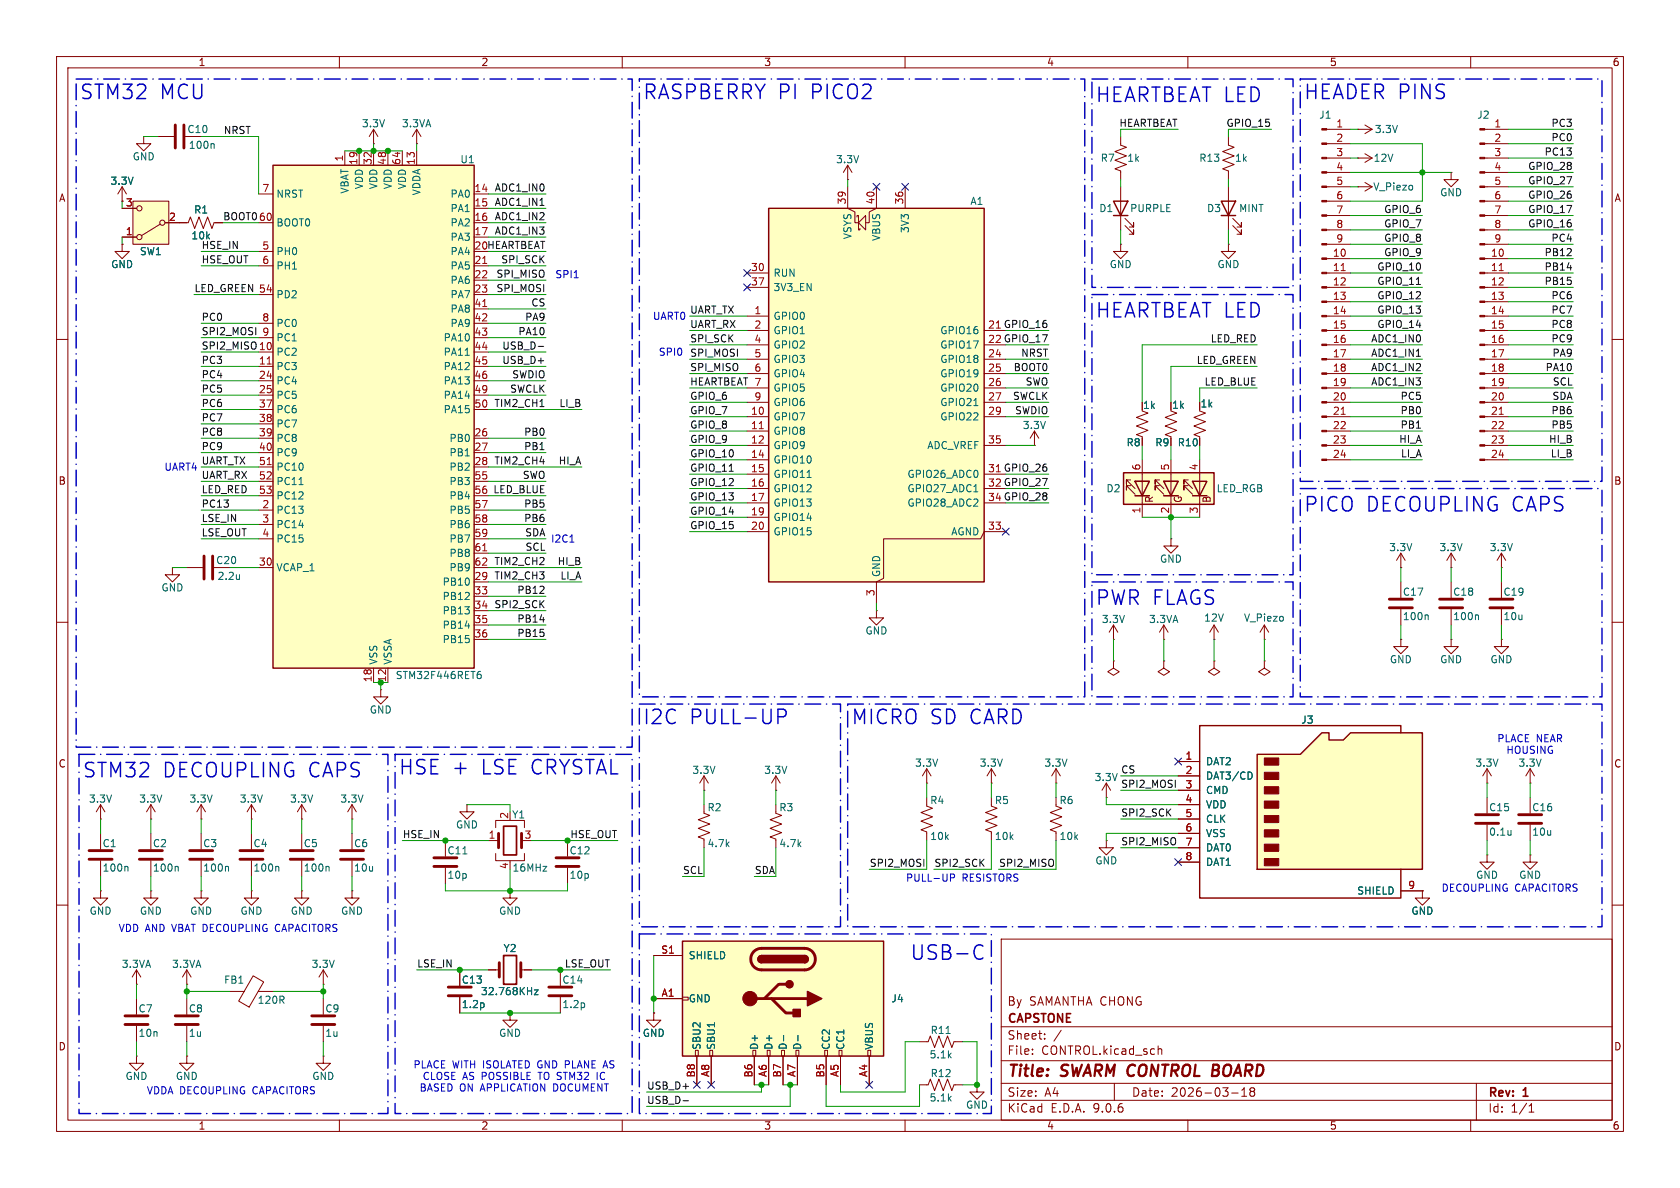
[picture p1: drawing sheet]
<svg xmlns="http://www.w3.org/2000/svg" width="297mm" height="210mm" viewBox="0 0 297 210" stroke-linecap="round" stroke-linejoin="round" font-family="sans-serif">
<defs><g id="words">
<g font-size="3.5" fill="#0000c2">
<text x="14" y="17.9">STM32</text>
<text x="28.3" y="17.9">MCU</text>
<text x="113.5" y="17.9">RASPBERRY PI</text>
<text x="143.4" y="17.9">PICO2</text>
<text x="230.4" y="17.9">HEADER PINS</text>
<text x="193.5" y="18.4">HEARTBEAT LED</text>
<text x="193.5" y="56.5">HEARTBEAT LED</text>
<text x="230.4" y="90.8">PICO</text>
<text x="241.5" y="90.8">DECOUPLING CAPS</text>
<text x="193.5" y="107.3">PWR FLAGS</text>
<text x="113.5" y="128.4">I2C</text>
<text x="121.9" y="128.4">PULL-UP</text>
<text x="150.4" y="128.4">MICRO SD CARD</text>
<text x="14.5" y="137.8">STM32</text>
<text x="28.8" y="137.8">DECOUPLING CAPS</text>
<text x="70.4" y="137.3">HSE +</text>
<text x="85.3" y="137.3">LSE CRYSTAL</text>
<text x="160.8" y="170.1">USB-C</text>
</g>
<g font-size="2.8" fill="#840000">
<text x="178" y="190.9">Title:</text>
<text x="187.7" y="190.9">SWARM CONTROL</text>
<text x="215.9" y="190.9">BOARD</text>
</g>
<g font-size="2.1" fill="#840000">
<text x="178" y="178">By</text>
<text x="181.9" y="178">SAMANTHA CHONG</text>
<text x="178" y="184">Sheet:</text>
<text x="178" y="181.2">CAPSTONE</text>
<text x="178" y="186.7">File:</text>
<text x="184.1" y="186.7">CONTROL.kicad_sch</text>
<text x="178" y="196.9">KiCad</text>
<text x="178" y="194.1">Size:</text>
<text x="184.7" y="194.1">A4</text>
<text x="185.7" y="196.9">E.D.A.</text>
<text x="193.3" y="196.9">9.0.6</text>
<text x="200" y="194.1">Date:</text>
<text x="207" y="194.1">2026-03-18</text>
<text x="263" y="194.3">Rev:</text>
<text x="263" y="196.9">Id:</text>
<text x="267.1" y="196.9">1/1</text>
<text x="269.4" y="194.3">1</text>
</g>
<g font-size="1.8" fill="#840000">
<text x="35" y="11.9">1</text>
<text x="85" y="11.9">2</text>
<text x="135" y="11.9">3</text>
<text x="185" y="11.9">4</text>
<text x="235" y="11.9">5</text>
<text x="285" y="11.9">6</text>
<text x="10.3" y="35.9">A</text>
<text x="285.3" y="35.9">A</text>
<text x="202" y="72.5">1k</text>
<text x="207.1" y="72.5">1k</text>
<text x="212.1" y="72.2">1k</text>
<text x="10.3" y="85.9">B</text>
<text x="204.1" y="89" transform="rotate(-90 204.1 89)">R</text>
<text x="209.1" y="89" transform="rotate(-90 209.1 89)">G</text>
<text x="214.2" y="89" transform="rotate(-90 214.2 89)">B</text>
<text x="285.3" y="85.9">B</text>
<text x="10.3" y="135.9">C</text>
<text x="285.3" y="135.9">C</text>
<text x="10.3" y="185.9">D</text>
<text x="285.3" y="185.9">D</text>
<text x="35" y="199.9">1</text>
<text x="85" y="199.9">2</text>
<text x="135" y="199.9">3</text>
<text x="185" y="199.9">4</text>
<text x="235" y="199.9">5</text>
<text x="285" y="199.9">6</text>
</g>
<g font-size="1.8" fill="#006464">
<text x="33" y="23.7">C10</text>
<text x="63.9" y="22.7">3.3V</text>
<text x="71" y="22.7">3.3VA</text>
<text x="233.1" y="21.2">J1</text>
<text x="243" y="23.7">3.3V</text>
<text x="261.1" y="21.2">J2</text>
<text x="23.4" y="28.5">GND</text>
<text x="33.3" y="26.5">100n</text>
<text x="81.3" y="29.1">U1</text>
<text x="147.7" y="29.1">3.3V</text>
<text x="194.5" y="28.8">R7</text>
<text x="199.2" y="28.8">1k</text>
<text x="211.9" y="28.8">R13</text>
<text x="218.2" y="28.8">1k</text>
<text x="242.7" y="28.8">12V</text>
<text x="19.4" y="32.9">3.3V</text>
<text x="48.8" y="35.2">NRST</text>
<text x="61.8" y="34.3" transform="rotate(-90 61.8 34.3)">VBAT</text>
<text x="64.4" y="33.5" transform="rotate(-90 64.4 33.5)">VDD</text>
<text x="66.9" y="33.5" transform="rotate(-90 66.9 33.5)">VDD</text>
<text x="69.4" y="33.5" transform="rotate(-90 69.4 33.5)">VDD</text>
<text x="72" y="33.5" transform="rotate(-90 72 33.5)">VDD</text>
<text x="74.5" y="34.6" transform="rotate(-90 74.5 34.6)">VDDA</text>
<text x="79.5" y="35.2">PA0</text>
<text x="242.7" y="33.9">V_Piezo</text>
<text x="254.5" y="34.9">GND</text>
<text x="34.2" y="37.9">R1</text>
<text x="48.8" y="40.2">BOOT0</text>
<text x="79.5" y="37.7">PA1</text>
<text x="79.5" y="40.2">PA2</text>
<text x="160.9" y="41.3" transform="rotate(-90 160.9 41.3)">3V3</text>
<text x="171.5" y="36.4">A1</text>
<text x="194.2" y="37.7">D1</text>
<text x="199.7" y="37.7">PURPLE</text>
<text x="213.3" y="37.7">D3</text>
<text x="219" y="37.7">MINT</text>
<text x="19.6" y="47.6">GND</text>
<text x="24.6" y="45.3">SW1</text>
<text x="33.7" y="42.5">10k</text>
<text x="48.8" y="45.3">PH0</text>
<text x="48.8" y="47.9">PH1</text>
<text x="79.5" y="42.8">PA3</text>
<text x="79.5" y="45.3">PA4</text>
<text x="79.5" y="47.9">PA5</text>
<text x="150.7" y="42.4" transform="rotate(-90 150.7 42.4)">VSYS</text>
<text x="155.8" y="42.7" transform="rotate(-90 155.8 42.7)">VBUS</text>
<text x="196.1" y="47.6">GND</text>
<text x="215.1" y="47.6">GND</text>
<text x="48.8" y="52.9">PD2</text>
<text x="79.5" y="50.4">PA6</text>
<text x="79.5" y="52.9">PA7</text>
<text x="136.7" y="49.1">RUN</text>
<text x="136.7" y="51.7">3V3_EN</text>
<text x="48.8" y="58">PC0</text>
<text x="79.5" y="55.5">PA8</text>
<text x="79.5" y="58">PA9</text>
<text x="136.7" y="56.7">GPIO0</text>
<text x="136.7" y="59.3">GPIO1</text>
<text x="166.1" y="59.3">GPIO16</text>
<text x="48.8" y="60.6">PC1</text>
<text x="48.8" y="63.1">PC2</text>
<text x="48.8" y="65.6">PC3</text>
<text x="78.3" y="60.6">PA10</text>
<text x="78.3" y="63.1">PA11</text>
<text x="78.3" y="65.6">PA12</text>
<text x="136.7" y="61.8">GPIO2</text>
<text x="136.7" y="64.4">GPIO3</text>
<text x="166.1" y="61.8">GPIO17</text>
<text x="166.1" y="64.4">GPIO18</text>
<text x="48.8" y="68.2">PC4</text>
<text x="48.8" y="70.7">PC5</text>
<text x="78.3" y="68.2">PA13</text>
<text x="78.3" y="70.7">PA14</text>
<text x="136.7" y="66.9">GPIO4</text>
<text x="136.7" y="69.4">GPIO5</text>
<text x="136.7" y="72">GPIO6</text>
<text x="166.1" y="66.9">GPIO19</text>
<text x="166.1" y="69.4">GPIO20</text>
<text x="166.1" y="72">GPIO21</text>
<text x="48.8" y="73.3">PC6</text>
<text x="48.8" y="75.8">PC7</text>
<text x="78.3" y="73.3">PA15</text>
<text x="136.7" y="74.5">GPIO7</text>
<text x="136.7" y="77.1">GPIO8</text>
<text x="166.1" y="74.5">GPIO22</text>
<text x="180.7" y="76">3.3V</text>
<text x="48.8" y="78.3">PC8</text>
<text x="48.8" y="80.9">PC9</text>
<text x="48.8" y="83.4">PC10</text>
<text x="79.4" y="78.3">PB0</text>
<text x="79.4" y="80.9">PB1</text>
<text x="79.4" y="83.4">PB2</text>
<text x="136.7" y="79.6">GPIO9</text>
<text x="136.7" y="82.1">GPIO10</text>
<text x="163.8" y="79.6">ADC_VREF</text>
<text x="199.1" y="79.1">R8</text>
<text x="204.1" y="79.1">R9</text>
<text x="208.1" y="79.1">R10</text>
<text x="48.8" y="86">PC11</text>
<text x="48.8" y="88.5">PC12</text>
<text x="79.4" y="86">PB3</text>
<text x="79.4" y="88.5">PB4</text>
<text x="136.7" y="84.7">GPIO11</text>
<text x="136.7" y="87.2">GPIO12</text>
<text x="136.7" y="89.8">GPIO13</text>
<text x="160.3" y="84.7">GPIO26_ADC0</text>
<text x="160.3" y="87.2">GPIO27_ADC1</text>
<text x="160.3" y="89.8">GPIO28_ADC2</text>
<text x="195.5" y="87.2">D2</text>
<text x="215" y="87.2">LED_RGB</text>
<text x="48.8" y="91">PC13</text>
<text x="48.8" y="93.6">PC14</text>
<text x="79.4" y="91">PB5</text>
<text x="79.4" y="93.6">PB6</text>
<text x="136.7" y="92.3">GPIO14</text>
<text x="136.7" y="94.8">GPIO15</text>
<text x="168.1" y="94.8">AGND</text>
<text x="38.1" y="99.9">C20</text>
<text x="48.8" y="96.1">PC15</text>
<text x="48.8" y="101.2">VCAP_1</text>
<text x="79.4" y="96.1">PB7</text>
<text x="79.4" y="98.7">PB8</text>
<text x="79.4" y="101.2">PB9</text>
<text x="205" y="99.7">GND</text>
<text x="245.5" y="97.6">3.3V</text>
<text x="254.4" y="97.6">3.3V</text>
<text x="263.3" y="97.6">3.3V</text>
<text x="28.4" y="104.7">GND</text>
<text x="38.4" y="102.7">2.2u</text>
<text x="78.1" y="103.7">PB10</text>
<text x="78.1" y="106.3">PB12</text>
<text x="155.8" y="102.1" transform="rotate(-90 155.8 102.1)">GND</text>
<text x="247.9" y="105.5">C17</text>
<text x="256.8" y="105.5">C18</text>
<text x="265.7" y="105.5">C19</text>
<text x="78.1" y="108.8">PB13</text>
<text x="78.1" y="111.4">PB14</text>
<text x="78.1" y="113.9">PB15</text>
<text x="152.9" y="112.4">GND</text>
<text x="194.7" y="110.3">3.3V</text>
<text x="203" y="110.3">3.3VA</text>
<text x="212.8" y="110.1">12V</text>
<text x="219.8" y="110.1">V_Piezo</text>
<text x="247.9" y="109.8">100n</text>
<text x="256.8" y="109.8">100n</text>
<text x="265.7" y="109.8">10u</text>
<text x="66.9" y="117.6" transform="rotate(-90 66.9 117.6)">VSS</text>
<text x="69.4" y="117.6" transform="rotate(-90 69.4 117.6)">VSSA</text>
<text x="245.6" y="117.4">GND</text>
<text x="254.5" y="117.4">GND</text>
<text x="263.4" y="117.4">GND</text>
<text x="69.9" y="120.2">STM32F446RET6</text>
<text x="65.3" y="126.3">GND</text>
<text x="229.9" y="128.1">J3</text>
<text x="122.3" y="137">3.3V</text>
<text x="135" y="137">3.3V</text>
<text x="161.7" y="135.7">3.3V</text>
<text x="173.1" y="135.7">3.3V</text>
<text x="184.5" y="135.7">3.3V</text>
<text x="213.1" y="135.5">DAT2</text>
<text x="260.7" y="135.7">3.3V</text>
<text x="268.4" y="135.7">3.3V</text>
<text x="15.6" y="142.1">3.3V</text>
<text x="24.5" y="142.1">3.3V</text>
<text x="33.4" y="142.1">3.3V</text>
<text x="42.3" y="142.1">3.3V</text>
<text x="51.2" y="142.1">3.3V</text>
<text x="60.1" y="142.1">3.3V</text>
<text x="125" y="143.6">R2</text>
<text x="137.7" y="143.6">R3</text>
<text x="164.3" y="142.3">R4</text>
<text x="175.8" y="142.3">R5</text>
<text x="187.2" y="142.3">R6</text>
<text x="193.4" y="138.3">3.3V</text>
<text x="213.1" y="138">DAT3/CD</text>
<text x="213.1" y="140.6">CMD</text>
<text x="213.1" y="143.1">VDD</text>
<text x="263.2" y="143.6">C15</text>
<text x="270.8" y="143.6">C16</text>
<text x="18" y="150">C1</text>
<text x="26.9" y="150">C2</text>
<text x="35.8" y="150">C3</text>
<text x="44.7" y="150">C4</text>
<text x="53.6" y="150">C5</text>
<text x="62.5" y="150">C6</text>
<text x="80.5" y="146.7">GND</text>
<text x="90.4" y="144.9">Y1</text>
<text x="125" y="150">4.7k</text>
<text x="137.7" y="150">4.7k</text>
<text x="164.3" y="148.7">10k</text>
<text x="175.8" y="148.7">10k</text>
<text x="187.2" y="148.7">10k</text>
<text x="213.1" y="145.6">CLK</text>
<text x="213.1" y="148.2">VSS</text>
<text x="263.2" y="147.9">0.1u</text>
<text x="270.8" y="147.9">10u</text>
<text x="18" y="154.3">100n</text>
<text x="26.9" y="154.3">100n</text>
<text x="35.8" y="154.3">100n</text>
<text x="44.7" y="154.3">100n</text>
<text x="53.6" y="154.3">100n</text>
<text x="62.5" y="154.3">10u</text>
<text x="79" y="151.2">C11</text>
<text x="79" y="155.5">10p</text>
<text x="90.5" y="154.3">16MHz</text>
<text x="100.6" y="151.2">C12</text>
<text x="100.6" y="155.5">10p</text>
<text x="193.5" y="153">GND</text>
<text x="213.1" y="150.7">DAT0</text>
<text x="213.1" y="153.3">DAT1</text>
<text x="260.9" y="155.5">GND</text>
<text x="268.5" y="155.5">GND</text>
<text x="15.7" y="161.9">GND</text>
<text x="24.6" y="161.9">GND</text>
<text x="33.5" y="161.9">GND</text>
<text x="42.4" y="161.9">GND</text>
<text x="51.3" y="161.9">GND</text>
<text x="60.2" y="161.9">GND</text>
<text x="88.1" y="161.9">GND</text>
<text x="239.8" y="158.3">SHIELD</text>
<text x="249.4" y="161.9">GND</text>
<text x="21.4" y="171.3">3.3VA</text>
<text x="30.3" y="171.3">3.3VA</text>
<text x="55" y="171.3">3.3V</text>
<text x="88.9" y="168.5">Y2</text>
<text x="121.7" y="169.8">SHIELD</text>
<text x="24.4" y="179.2">C7</text>
<text x="33.3" y="179.2">C8</text>
<text x="39.5" y="174.1">FB1</text>
<text x="45.5" y="177.6">120R</text>
<text x="57.4" y="179.2">C9</text>
<text x="81.5" y="174.1">C13</text>
<text x="81.5" y="178.4">1.2p</text>
<text x="84.9" y="176.1">32.768KHz</text>
<text x="99.3" y="174.1">C14</text>
<text x="99.3" y="178.4">1.2p</text>
<text x="121.7" y="177.4">GND</text>
<text x="157.5" y="177.4">J4</text>
<text x="24.4" y="183.5">10n</text>
<text x="33.3" y="183.5">1u</text>
<text x="57.4" y="183.5">1u</text>
<text x="88.1" y="183.5">GND</text>
<text x="113.5" y="183.5">GND</text>
<text x="124.1" y="185.7" transform="rotate(-90 124.1 185.7)">SBU2</text>
<text x="126.6" y="185.7" transform="rotate(-90 126.6 185.7)">SBU1</text>
<text x="134.2" y="185.7" transform="rotate(-90 134.2 185.7)">D+</text>
<text x="136.8" y="185.7" transform="rotate(-90 136.8 185.7)">D+</text>
<text x="139.3" y="185.7" transform="rotate(-90 139.3 185.7)">D-</text>
<text x="141.8" y="185.7" transform="rotate(-90 141.8 185.7)">D-</text>
<text x="146.9" y="185.7" transform="rotate(-90 146.9 185.7)">CC2</text>
<text x="149.5" y="185.7" transform="rotate(-90 149.5 185.7)">CC1</text>
<text x="154.5" y="185.7" transform="rotate(-90 154.5 185.7)">VBUS</text>
<text x="164.4" y="183">R11</text>
<text x="22.1" y="191.1">GND</text>
<text x="31" y="191.1">GND</text>
<text x="55.1" y="191.1">GND</text>
<text x="164.2" y="187.3">5.1k</text>
<text x="164.4" y="190.6">R12</text>
<text x="164.2" y="194.9">5.1k</text>
<text x="170.7" y="196.2">GND</text>
</g>
<g font-size="1.8" fill="#0f0f0f">
<text x="39.5" y="23.8">NRST</text>
<text x="197.8" y="22.5">HEARTBEAT</text>
<text x="216.7" y="22.5">GPIO_15</text>
<text x="274.2" y="22.5">PC3</text>
<text x="273" y="27.6">PC13</text>
<text x="274.2" y="25.1">PC0</text>
<text x="87.4" y="33.9">ADC1_IN0</text>
<text x="270.1" y="35.2">GPIO_26</text>
<text x="270.1" y="32.7">GPIO_27</text>
<text x="270.1" y="30.1">GPIO_28</text>
<text x="39.4" y="39">BOOT0</text>
<text x="45.7" y="39.1">60</text>
<text x="87.4" y="39">ADC1_IN2</text>
<text x="87.4" y="41.6">ADC1_IN3</text>
<text x="87.4" y="36.5">ADC1_IN1</text>
<text x="244.6" y="37.8">GPIO_6</text>
<text x="244.6" y="40.3">GPIO_7</text>
<text x="270.1" y="37.8">GPIO_17</text>
<text x="270.1" y="40.3">GPIO_16</text>
<text x="35.6" y="46.6">HSE_OUT</text>
<text x="35.6" y="44.1">HSE_IN</text>
<text x="83.8" y="44.2">20HEARTBEAT</text>
<text x="88.5" y="46.6">SPI_SCK</text>
<text x="243.4" y="47.9">GPIO_10</text>
<text x="244.6" y="45.4">GPIO_9</text>
<text x="244.6" y="42.8">GPIO_8</text>
<text x="273" y="47.9">PB14</text>
<text x="273" y="45.4">PB12</text>
<text x="274.2" y="42.8">PC4</text>
<text x="34.3" y="51.7">LED_GREEN 54</text>
<text x="87.7" y="49.2">SPI_MISO</text>
<text x="87.7" y="51.7">SPI_MOSI</text>
<text x="243.4" y="50.5">GPIO_11</text>
<text x="243.4" y="53">GPIO_12</text>
<text x="273" y="50.5">PB15</text>
<text x="274.2" y="53">PC6</text>
<text x="35.6" y="56.8">PC0</text>
<text x="35.6" y="59.3">SPI2_MOSI</text>
<text x="91.5" y="59.3">PA10</text>
<text x="92.7" y="56.8">PA9</text>
<text x="93.8" y="54.3">CS</text>
<text x="121.9" y="55.5">UART_TX</text>
<text x="121.9" y="58.1">UART_RX</text>
<text x="174.6" y="58.2">21 GPIO_16</text>
<text x="243.4" y="58.1">GPIO_14</text>
<text x="243.4" y="55.5">GPIO_13</text>
<text x="274.2" y="58.1">PC8</text>
<text x="274.2" y="55.5">PC7</text>
<text x="35.6" y="61.9">SPI2_MISO 10</text>
<text x="35.6" y="64.4">PC3</text>
<text x="88.7" y="61.9">USB_D-</text>
<text x="88.7" y="64.4">USB_D+</text>
<text x="121.9" y="65.7">SPI_MISO</text>
<text x="121.9" y="63.2">SPI_MOSI</text>
<text x="121.9" y="60.6">SPI_SCK</text>
<text x="174.6" y="60.7">22 GPIO_17</text>
<text x="179.1" y="65.7">BOOT0</text>
<text x="180.4" y="63.2">NRST</text>
<text x="211.5" y="64.4">LED_GREEN</text>
<text x="213.9" y="60.6">LED_RED</text>
<text x="242.3" y="63.2">ADC1_IN1</text>
<text x="242.3" y="60.6">ADC1_IN0</text>
<text x="242.3" y="65.7">ADC1_IN2</text>
<text x="273.1" y="65.7">PA10</text>
<text x="274.2" y="60.6">PC9</text>
<text x="274.4" y="63.2">PA9</text>
<text x="35.6" y="67">PC4</text>
<text x="35.6" y="69.5">PC5</text>
<text x="90.1" y="69.5">SWCLK</text>
<text x="90.5" y="67">SWDIO</text>
<text x="121.9" y="68.2">HEARTBEAT 7</text>
<text x="121.9" y="70.8">GPIO_6</text>
<text x="179" y="70.8">SWCLK</text>
<text x="181.2" y="68.2">SWO</text>
<text x="212.9" y="68.2">LED_BLUE</text>
<text x="242.3" y="68.2">ADC1_IN3</text>
<text x="247.5" y="70.8">PC5</text>
<text x="274.4" y="70.8">SDA</text>
<text x="274.4" y="68.2">SCL</text>
<text x="35.6" y="74.6">PC7</text>
<text x="35.6" y="72">PC6</text>
<text x="35.6" y="77.1">PC8</text>
<text x="87.3" y="72">TIM2_CH1</text>
<text x="92.6" y="77.1">PB0</text>
<text x="98.8" y="72">LI_B</text>
<text x="121.9" y="73.3">GPIO_7</text>
<text x="121.9" y="75.9">GPIO_8</text>
<text x="179.4" y="73.3">SWDIO</text>
<text x="247.5" y="75.9">PB1</text>
<text x="247.5" y="73.3">PB0</text>
<text x="274.2" y="75.9">PB5</text>
<text x="274.2" y="73.3">PB6</text>
<text x="35.6" y="79.7">PC9</text>
<text x="35.6" y="82.2">UART_TX</text>
<text x="87.3" y="82.2">TIM2_CH4</text>
<text x="92.6" y="79.7">PB1</text>
<text x="98.7" y="82.2">HI_A</text>
<text x="121.9" y="78.4">GPIO_9</text>
<text x="121.9" y="83.5">GPIO_11</text>
<text x="121.9" y="80.9">GPIO_10</text>
<text x="174.6" y="83.6">31 GPIO_26</text>
<text x="247.3" y="78.4">HI_A</text>
<text x="247.6" y="80.9">LI_A</text>
<text x="273.8" y="78.4">HI_B</text>
<text x="274.1" y="80.9">LI_B</text>
<text x="35.6" y="87.3">LED_RED</text>
<text x="35.6" y="89.8">PC13</text>
<text x="35.6" y="84.7">UART_RX</text>
<text x="87.1" y="87.3">LED_BLUE</text>
<text x="92.3" y="84.7">SWO</text>
<text x="92.6" y="89.8">PB5</text>
<text x="121.9" y="86">GPIO_12</text>
<text x="121.9" y="88.6">GPIO_13</text>
<text x="174.6" y="86.1">32 GPIO_27</text>
<text x="174.6" y="88.6">34 GPIO_28</text>
<text x="35.6" y="94.9">LSE_OUT</text>
<text x="35.6" y="92.4">LSE_IN</text>
<text x="92.6" y="92.4">PB6</text>
<text x="92.7" y="94.9">SDA</text>
<text x="121.9" y="91.1">GPIO_14</text>
<text x="121.9" y="93.6">GPIO_15</text>
<text x="87.3" y="100">TIM2_CH2</text>
<text x="92.8" y="97.4">SCL</text>
<text x="98.5" y="100">HI_B</text>
<text x="87.3" y="102.5">TIM2_CH3</text>
<text x="87.3" y="107.6">SPI2_SCK</text>
<text x="91.4" y="105.1">PB12</text>
<text x="99" y="102.5">LI_A</text>
<text x="91.4" y="110.1">PB14</text>
<text x="91.4" y="112.7">PB15</text>
<text x="198.1" y="136.8">CS</text>
<text x="198.1" y="139.4">SPI2_MOSI</text>
<text x="71.1" y="148.2">HSE_IN</text>
<text x="100.7" y="148.2">HSE_OUT</text>
<text x="198.1" y="144.4">SPI2_SCK</text>
<text x="198.1" y="149.5">SPI2_MISO</text>
<text x="120.6" y="154.6">SCL</text>
<text x="133.3" y="154.6">SDA</text>
<text x="153.7" y="153.3">SPI2_MOSI</text>
<text x="165.1" y="153.3">SPI2_SCK</text>
<text x="176.5" y="153.3">SPI2_MISO</text>
<text x="73.7" y="171.1">LSE_IN</text>
<text x="99.8" y="171.1">LSE_OUT</text>
<text x="114.3" y="195.2">USB_D-</text>
<text x="114.3" y="192.7">USB_D+</text>
</g>
<g font-size="1.8" fill="#a90000">
<text x="236.1" y="22.6">1</text>
<text x="264.1" y="22.6">1</text>
<text x="60.7" y="28.6" transform="rotate(-90 60.7 28.6)">1</text>
<text x="63.2" y="29.3" transform="rotate(-90 63.2 29.3)">19</text>
<text x="65.8" y="29.3" transform="rotate(-90 65.8 29.3)">32</text>
<text x="68.3" y="29.3" transform="rotate(-90 68.3 29.3)">48</text>
<text x="70.9" y="29.3" transform="rotate(-90 70.9 29.3)">64</text>
<text x="73.4" y="29.3" transform="rotate(-90 73.4 29.3)">13</text>
<text x="236.1" y="25.1">2</text>
<text x="236.1" y="27.7">3</text>
<text x="264.1" y="25.1">2</text>
<text x="264.1" y="27.7">3</text>
<text x="46.3" y="34">7</text>
<text x="83.8" y="34">14</text>
<text x="236.1" y="30.2">4</text>
<text x="236.1" y="32.8">5</text>
<text x="236.1" y="35.3">6</text>
<text x="264.1" y="30.2">4</text>
<text x="264.1" y="32.8">5</text>
<text x="264.1" y="35.3">6</text>
<text x="22.2" y="41.7">1</text>
<text x="22.2" y="36.6">3</text>
<text x="29.8" y="39.1">2</text>
<text x="83.8" y="36.6">15</text>
<text x="83.8" y="39.1">16</text>
<text x="83.8" y="41.7">17</text>
<text x="149.6" y="36.2" transform="rotate(-90 149.6 36.2)">39</text>
<text x="154.7" y="36.2" transform="rotate(-90 154.7 36.2)">40</text>
<text x="159.8" y="36.2" transform="rotate(-90 159.8 36.2)">36</text>
<text x="236.1" y="37.8">7</text>
<text x="236.1" y="40.4">8</text>
<text x="264.1" y="37.8">7</text>
<text x="264.1" y="40.4">8</text>
<text x="46.3" y="44.2">5</text>
<text x="46.3" y="46.7">6</text>
<text x="83.8" y="46.7">21</text>
<text x="235.5" y="45.5">10</text>
<text x="236.1" y="42.9">9</text>
<text x="263.5" y="45.5">10</text>
<text x="264.1" y="42.9">9</text>
<text x="83.8" y="49.3">22</text>
<text x="83.8" y="51.8">23</text>
<text x="132.7" y="48">30</text>
<text x="132.7" y="50.5">37</text>
<text x="235.5" y="48">11</text>
<text x="235.5" y="50.5">12</text>
<text x="235.5" y="53.1">13</text>
<text x="263.5" y="48">11</text>
<text x="263.5" y="50.5">12</text>
<text x="263.5" y="53.1">13</text>
<text x="46.3" y="56.9">8</text>
<text x="46.3" y="59.4">9</text>
<text x="83.8" y="54.4">41</text>
<text x="83.8" y="56.9">42</text>
<text x="83.8" y="59.4">43</text>
<text x="133.3" y="55.6">1</text>
<text x="133.3" y="58.2">2</text>
<text x="235.5" y="55.6">14</text>
<text x="235.5" y="58.2">15</text>
<text x="263.5" y="55.6">14</text>
<text x="263.5" y="58.2">15</text>
<text x="45.7" y="64.5">11</text>
<text x="83.8" y="62">44</text>
<text x="83.8" y="64.5">45</text>
<text x="133.3" y="60.7">4</text>
<text x="133.3" y="63.2">5</text>
<text x="133.3" y="65.8">6</text>
<text x="174.6" y="63.2">24</text>
<text x="174.6" y="65.8">25</text>
<text x="235.5" y="60.7">16</text>
<text x="235.5" y="63.2">17</text>
<text x="235.5" y="65.8">18</text>
<text x="263.5" y="60.7">16</text>
<text x="263.5" y="63.2">17</text>
<text x="263.5" y="65.8">18</text>
<text x="45.7" y="67.1">24</text>
<text x="45.7" y="69.6">25</text>
<text x="83.8" y="67.1">46</text>
<text x="83.8" y="69.6">49</text>
<text x="133.3" y="70.9">9</text>
<text x="174.6" y="68.3">26</text>
<text x="174.6" y="70.9">27</text>
<text x="235.5" y="68.3">19</text>
<text x="235.5" y="70.9">20</text>
<text x="263.5" y="68.3">19</text>
<text x="263.5" y="70.9">20</text>
<text x="45.7" y="72.1">37</text>
<text x="45.7" y="74.7">38</text>
<text x="45.7" y="77.2">39</text>
<text x="83.8" y="72.1">50</text>
<text x="83.8" y="77.2">26</text>
<text x="132.7" y="73.4">10</text>
<text x="132.7" y="75.9">11</text>
<text x="174.6" y="73.4">29</text>
<text x="235.5" y="73.4">21</text>
<text x="235.5" y="75.9">22</text>
<text x="263.5" y="73.4">21</text>
<text x="263.5" y="75.9">22</text>
<text x="45.7" y="79.8">40</text>
<text x="45.7" y="82.3">51</text>
<text x="83.8" y="79.8">27</text>
<text x="83.8" y="82.3">28</text>
<text x="132.7" y="78.5">12</text>
<text x="132.7" y="81">14</text>
<text x="132.7" y="83.6">15</text>
<text x="174.6" y="78.5">35</text>
<text x="201.7" y="83.3" transform="rotate(-90 201.7 83.3)">6</text>
<text x="206.8" y="83.3" transform="rotate(-90 206.8 83.3)">5</text>
<text x="211.8" y="83.3" transform="rotate(-90 211.8 83.3)">4</text>
<text x="235.5" y="78.5">23</text>
<text x="235.5" y="81">24</text>
<text x="263.5" y="78.5">23</text>
<text x="263.5" y="81">24</text>
<text x="45.7" y="84.8">52</text>
<text x="45.7" y="87.4">53</text>
<text x="46.3" y="89.9">2</text>
<text x="83.8" y="84.8">55</text>
<text x="83.8" y="87.4">56</text>
<text x="83.8" y="89.9">57</text>
<text x="132.7" y="86.1">16</text>
<text x="132.7" y="88.6">17</text>
<text x="46.3" y="92.5">3</text>
<text x="46.3" y="95">4</text>
<text x="83.8" y="92.5">58</text>
<text x="83.8" y="95">59</text>
<text x="132.7" y="91.2">19</text>
<text x="132.7" y="93.7">20</text>
<text x="174.6" y="93.7">33</text>
<text x="201.7" y="90.9" transform="rotate(-90 201.7 90.9)">1</text>
<text x="206.8" y="90.9" transform="rotate(-90 206.8 90.9)">2</text>
<text x="211.8" y="90.9" transform="rotate(-90 211.8 90.9)">3</text>
<text x="45.7" y="100.1">30</text>
<text x="83.8" y="97.5">61</text>
<text x="83.8" y="100.1">62</text>
<text x="83.8" y="102.6">29</text>
<text x="83.8" y="105.2">33</text>
<text x="83.8" y="107.7">34</text>
<text x="154.7" y="105.5" transform="rotate(-90 154.7 105.5)">3</text>
<text x="83.8" y="110.2">35</text>
<text x="83.8" y="112.8">36</text>
<text x="65.8" y="120.7" transform="rotate(-90 65.8 120.7)">18</text>
<text x="209.5" y="134.4">1</text>
<text x="209.5" y="136.9">2</text>
<text x="209.5" y="139.4">3</text>
<text x="209.5" y="142">4</text>
<text x="86.3" y="148.3">1</text>
<text x="89.9" y="144.9" transform="rotate(-90 89.9 144.9)">2</text>
<text x="92.6" y="148.3">3</text>
<text x="209.5" y="144.5">5</text>
<text x="209.5" y="147.1">6</text>
<text x="209.5" y="149.6">7</text>
<text x="89.9" y="153.7" transform="rotate(-90 89.9 153.7)">4</text>
<text x="209.5" y="152.1">8</text>
<text x="248.8" y="157.2">9</text>
<text x="116.8" y="168.7">S1</text>
<text x="116.9" y="176.3">A1</text>
<text x="122.9" y="190.6" transform="rotate(-90 122.9 190.6)">B8</text>
<text x="125.5" y="190.5" transform="rotate(-90 125.5 190.5)">A8</text>
<text x="133.1" y="190.6" transform="rotate(-90 133.1 190.6)">B6</text>
<text x="135.6" y="190.5" transform="rotate(-90 135.6 190.5)">A6</text>
<text x="138.2" y="190.6" transform="rotate(-90 138.2 190.6)">B7</text>
<text x="140.7" y="190.5" transform="rotate(-90 140.7 190.5)">A7</text>
<text x="145.8" y="190.6" transform="rotate(-90 145.8 190.6)">B5</text>
<text x="148.3" y="190.5" transform="rotate(-90 148.3 190.5)">A5</text>
<text x="153.4" y="190.5" transform="rotate(-90 153.4 190.5)">A4</text>
</g>
<g font-size="1.8" fill="#0000c2">
<text x="98.1" y="49.4">SPI1</text>
<text x="115.3" y="56.7">UART0</text>
<text x="116.4" y="63.1">SPI0</text>
<text x="29" y="83.4">UART4</text>
<text x="97.3" y="96.1">I2C1</text>
<text x="264.6" y="131.4">PLACE NEAR</text>
<text x="266.2" y="133.5">HOUSING</text>
<text x="160.1" y="156.1">PULL-UP</text>
<text x="170.1" y="156.1">RESISTORS</text>
<text x="254.8" y="157.8">DECOUPLING</text>
<text x="267.8" y="157.8">CAPACITORS</text>
<text x="20.9" y="165">VDD AND VBAT DECOUPLING</text>
<text x="49.1" y="165">CAPACITORS</text>
<text x="73" y="189.1">PLACE WITH ISOLATED GND PLANE AS</text>
<text x="74.6" y="191.1">CLOSE AS POSSIBLE</text>
<text x="95.5" y="191.1">TO STM32</text>
<text x="106.2" y="191.1">IC</text>
<text x="25.9" y="193.7">VDDA DECOUPLING</text>
<text x="44.8" y="193.7">CAPACITORS</text>
<text x="74.1" y="193.2">BASED ON APPLICATION</text>
<text x="98.1" y="193.2">DOCUMENT</text>
</g>
<text font-size="1.8" fill="#009600" x="68.3" y="120.7" transform="rotate(-90 68.3 120.7)">12</text>
</g></defs>
<g fill="none" stroke="#840000" stroke-width=".18">
<path d="M10 10h277v190h-277zM12 12h273v186h-273zM60 10v2M110 10v2M160 10v2M210 10v2M260 10v2M262.5 22.9h4.2M262.5 25.4h4.2M262.5 27.9h4.2M262.5 30.5h4.2M262.5 33h4.2"/>
<path d="M262.5 35.6h4.2M262.5 38.1h4.2M262.5 40.6h4.2M262.5 43.2h4.2M262.5 45.7h4.2M262.5 48.3h4.2M262.5 50.8h4.2M262.5 53.3h4.2M262.5 55.9h4.2M262.5 58.4h4.2M10 60h2M262.5 61h4.2"/>
<path d="M262.5 63.5h4.2M262.5 66h4.2M262.5 68.6h4.2M262.5 71.1h4.2M262.5 73.7h4.2M262.5 76.2h4.2M262.5 78.7h4.2M285 60h2M262.5 81.3h4.2M10 110h2M30.5 100.3v1.3h1.2l-1.2 1.3-1.3-1.3h1.3M30.5 100.3h.1"/>
<path d="M33 100.3h2.8M247.6 102.9v2.8M247.6 107.7v2.8M285 110h2M67.3 121.9v1.3h1.3l-1.3 1.3-1.3-1.3h1.3M67.3 121.9h.1M10 160h2M177 166h108v32h-108zM285 160h2M60 198v2M110 198v2M160 198v2"/>
<path d="M177 194.5h108M177 191.5h108M177 187.5h108M177 181.5h108M182.5 186.3v.1M182.5 185.5v.1M184.7 183.6v.1M184.7 182.8v.1M187.6 182.1l-1.3 2M197 191.5v3M204.7 185.5l.3-.1 .3 .1 .1 .9M210 198v2"/>
<path d="M217.7 193.2h1.2M219.5 193.8h.9M219.5 192.7l.5-.4v1.5M221.2 192.9l-.2 .3v.5l.2 .1 .5-.1 .1-.2-.1-.4-.2-.2M221.2 192.9l-.2-.2 .2-.4 .5 .1 .1 .2-.3 .3M221.2 192.9h.3M260 198v2M261 191.5v6.5M270.3 196.6h.9M270.3 195.5l.4-.4v1.5"/>
</g>
<path d="M214.4 189.2h.7M214.5 188.2h.7M215.1 189.2l.2 .1M215.2 190.1l-.9 .1M215.3 189.1l-.2 .1" fill="none" stroke="#840000" stroke-width=".4"/>
<g fill="#840000" stroke="#840000" stroke-width=".18">
<path d="M261.6 22.7h.9v.3h-.9z"/>
<path d="M261.6 25.3h.9v.2h-.9z"/>
<path d="M261.6 27.8h.9v.3h-.9z"/>
<path d="M261.6 30.4h.9v.2h-.9z"/>
<path d="M261.6 32.9h.9v.2h-.9z"/>
<path d="M261.6 35.4h.9v.3h-.9z"/>
<path d="M261.6 38h.9v.2h-.9z"/>
<path d="M261.6 40.5h.9v.3h-.9z"/>
<path d="M261.6 43.1h.9v.2h-.9z"/>
<path d="M261.6 45.6h.9v.2h-.9z"/>
<path d="M261.6 48.1h.9v.3h-.9z"/>
<path d="M261.6 50.7h.9v.2h-.9z"/>
<path d="M261.6 53.2h.9v.3h-.9z"/>
<path d="M261.6 55.8h.9v.2h-.9z"/>
<path d="M261.6 58.3h.9v.2h-.9z"/>
<path d="M261.6 60.8h.9v.3h-.9z"/>
<path d="M261.6 63.4h.9v.2h-.9z"/>
<path d="M261.6 65.9h.9v.3h-.9z"/>
<path d="M261.6 68.5h.9v.2h-.9z"/>
<path d="M261.6 71h.9v.2h-.9z"/>
<path d="M261.6 73.5h.9v.3h-.9z"/>
<path d="M261.6 76.1h.9v.2h-.9z"/>
<path d="M261.6 78.6h.9v.3h-.9z"/>
<path d="M261.6 81.2h.9v.2h-.9z"/>
</g>
<path d="M265 47.8h.8M265 73.2h.8" fill="none" stroke="#a90000" stroke-width=".18"/>
<path d="M36.1 98.3v4.1M37.6 98.3v4.1M245.6 105.9h4.1M245.6 107.4h4.1" fill="none" stroke="#840000" stroke-width=".51"/>
<path d="M42.3 101.6v.8M42.3 102.3v.1M252.3 108.7l.2 .2v.6" fill="none" stroke="#006464" stroke-width=".18"/>
<path d="M48.3 29.2h35.5v88.9h-35.5z" fill="#ffffc2"/>
<path d="M48.3 29.2h35.5v88.9h-35.5zM215.9 35.6h2.5l-1.2 2.5zM215.9 38.1h2.5" fill="none" stroke="#840000" stroke-width=".25"/>
<g fill="none" stroke="#840000" stroke-width=".18">
<path d="M21.6 35.6h.1M21.6 33l-.8 1.3M21.6 33l.8 1.3M21.6 33v2.6M25.4 24.1v1.3h1.3l-1.3 1.3-1.3-1.3h1.3M25.4 24.1h.1M27.9 24.1h2.8M31.7 39.4h1.6l.4-1 .7 2 .8-2 .7 2 .8-2 .8 2 .3-1h1.6M45.7 34.3h2.6M45.7 39.4h2.6M61 26.7v2.5M63.5 26.7v2.5"/>
<path d="M66 26.7v2.5M68.6 26.7v2.5M71.1 26.7v2.5M73.7 26.7v2.5M83.8 34.3h2.6M83.8 39.4h2.6M83.8 36.8h2.6M217.2 24.1v1.6l1 .3-2 .8 2 .8-2 .7 2 .8-2 .7 1 .4v1.6M217.2 33v7.6M217.9 39.9l1.6 1.5v-.8v.8h-.8M217.9 38.6l1.6 1.5v-.7v.7h-.8M45.7 44.5h2.6"/>
<path d="M45.7 47h2.6M45.7 52.1h2.6M45.7 57.2h2.6M45.7 59.7h2.6M83.8 47h2.6M83.8 52.1h2.6M83.8 57.2h2.6M83.8 59.7h2.6M83.8 41.9h2.6M83.8 49.5h2.6M83.8 54.6h2.6M217.2 43.2v1.3h1.2l-1.2 1.2-1.3-1.2h1.3"/>
<path d="M217.2 43.2h.1M45.7 62.2h2.6M45.7 64.8h2.6M45.7 67.3h2.6M45.7 69.9h2.6M45.7 72.4h2.6M45.7 74.9h2.6M45.7 77.5h2.6M83.8 62.2h2.6M83.8 64.8h2.6M83.8 67.3h2.6M83.8 69.9h2.6"/>
<path d="M83.8 72.4h2.6M83.8 77.5h2.6M201.9 72.6l1 .4-2 .8 2 .7-2 .8 2 .8-2 .7 1 .4v1.5M207 72.6l1 .4-2 .8 2 .7-2 .8 2 .8-2 .7 1 .4v1.5M212.1 72.6l1 .4-2 .8 2 .7-2 .8 2 .8-2 .7 1 .4v1.5M45.7 80h2.6M45.7 82.6h2.6M45.7 85.1h2.6M45.7 87.6h2.6M45.7 90.2h2.6M45.7 92.7h2.6M45.7 95.3h2.6"/>
<path d="M83.8 80h2.6M83.8 82.6h2.6M83.8 85.1h2.6M83.8 87.6h2.6M83.8 90.2h2.6M83.8 92.7h2.6M83.8 95.3h2.6M83.8 97.8h2.6M45.7 100.3h2.6M66 118.1v2.6M68.6 118.1v2.6M83.8 100.3h2.6"/>
<path d="M83.8 102.9h2.6M83.8 105.4h2.6M83.8 108h2.6M83.8 110.5h2.6M83.8 113h2.6M247.6 113v1.3h1.3l-1.3 1.3-1.2-1.3h1.2M247.6 113h.1M262.9 141v2.8M262.9 145.8v2.8M270.5 141v2.8M270.5 145.8v2.8"/>
</g>
<path d="M85.3 46.6h.8M85.3 54.2h.8M47.2 64.4h.8M47.2 82.1h.8M85.3 97.4h.8" fill="none" stroke="#a90000" stroke-width=".18"/>
<path d="M37.7 25.4l.2 .2v.6M82.2 62.8h.8M52.9 85.7h.7M84.6 119.2h.2l.3 .2-.1 .4-.4 .2M85 118.7l-.4 .1M267.1 146.8v.8M267.1 147.5v.1" fill="none" stroke="#006464" stroke-width=".18"/>
<path d="M31 22.1v4.1M32.5 22.1v4.1M260.9 144h4M260.9 145.5h4M268.5 144h4M268.5 145.5h4" fill="none" stroke="#840000" stroke-width=".51"/>
<path d="M23.5 35.6h6.3v7.6h-6.3z" fill="#ffffc2"/>
<g fill="none" stroke="#840000" stroke-width=".18">
<path d="M21.6 36.8h2.5M23.5 35.6h6.3v7.6h-6.3zM28.3 39.6l-3.3 2.1M29.2 39.4h2.5M21.6 43.2v1.3h1.3l-1.3 1.2-1.3-1.2h1.3M21.6 43.2h.1M21.6 41.9h2.5M198.1 43.2v1.3h1.3l-1.3 1.2-1.3-1.2h1.3M198.1 43.2h.1M270.5 138.4h.1M270.5 135.9l-.8 1.3M270.5 135.9l.8 1.3"/>
<path d="M270.5 135.9v2.5"/>
<circle cx="24.6" cy="36.8" r=".46"/>
<circle cx="28.7" cy="39.4" r=".46"/>
<circle cx="24.6" cy="41.9" r=".46"/>
</g>
<path d="M222.2 133.4h7.7l3.8-3.9h1.2v1.3h2.6l1.3-1.3h12.7v24.2h-29.3z" fill="#ffffc2"/>
<path d="M222.2 133.4h7.7l3.8-3.9h1.2v1.3h2.6l1.3-1.3h12.7v24.2h-29.3zM247.6 129.5v-1.2h-35.5v30.5h35.5v-5.1" fill="none" stroke="#840000" stroke-width=".25"/>
<g fill="#840000" stroke="#840000" stroke-width=".18">
<path d="M223.5 134h2.6v1.3h-2.6z"/>
<path d="M223.5 136.5h2.6v1.3h-2.6z"/>
<path d="M223.5 139.1h2.6v1.2h-2.6z"/>
<path d="M223.5 141.6h2.6v1.3h-2.6z"/>
<path d="M223.5 144.1h2.6v1.3h-2.6z"/>
<path d="M223.5 146.7h2.6v1.3h-2.6z"/>
<path d="M223.5 149.2h2.6v1.3h-2.6z"/>
<path d="M223.5 151.8h2.6v1.2h-2.6z"/>
</g>
<path d="M208.3 134.6h3.8M208.3 137.2h3.8M208.3 139.7h3.8M208.3 142.2h3.8M208.3 144.8h3.8M208.3 147.3h3.8M208.3 149.9h3.8M208.3 152.4h3.8M247.6 157.5h3.9M270.5 151.1v1.3h1.3l-1.3 1.3-1.3-1.3h1.3M270.5 151.1h.1" fill="none" stroke="#840000" stroke-width=".18"/>
<path d="M221.1 136.5l.3 .5-.3 .7" fill="none" stroke="#006464" stroke-width=".18"/>
<path d="M135.9 36.8h38.1v66.1h-38.1z" fill="#ffffc2"/>
<path d="M135.9 36.8h38.1v66.1h-38.1zM196.8 35.6h2.6l-1.3 2.5zM196.8 38.1h2.6" fill="none" stroke="#840000" stroke-width=".25"/>
<g fill="none" stroke="#840000" stroke-width=".18">
<path d="M66 25.4h.1M66 22.9l-.7 1.2M66 22.9l.8 1.2M66 22.9v2.5M73.7 25.4h.1M73.7 22.9l-.8 1.2M73.7 22.9l.7 1.2M73.7 22.9v2.5M149.9 33v3.8l1.2 .7v1.9h.7M149.9 31.8h.1M149.9 29.2v2.6M149.9 29.2l-.8 1.3"/>
<path d="M149.9 29.2l.7 1.3M151.5 38.4v-.3h.3v2.5h.2v-.2M151.8 39.4l1.2-1.3v2.5zM154.9 33v3.8l-1.2 .7v1.9h-.7M160 33v3.8M198.1 24.1v1.6l1 .3-2 .8 2 .8-2 .7 2 .8-2 .7 1 .4v1.6M198.1 33v7.6M198.9 39.9l1.5 1.5v-.8v.8h-.8M198.9 38.6l1.5 1.5v-.7v.7h-.8M234.5 22.9h4.3M234.5 27.9h4.3M234.5 25.4h4.3"/>
<path d="M234.5 30.5h4.3M234.5 33h4.3M234.5 35.6h4.3M234.5 38.1h4.3M240 22.9h.1M240 27.9h.1M240 33h.1M240 22.9h2.6M240 27.9h2.6M240 33h2.6M241.3 22.1l1.3 .8M241.3 27.2l1.3 .7"/>
<path d="M241.3 32.3l1.3 .7M242.6 22.9l-1.3 .7M242.6 27.9l-1.3 .8M242.6 33l-1.3 .8M256.5 30.5v1.3h1.3l-1.3 1.2-1.2-1.2h1.2M256.5 30.5h.1M132.1 48.3h3.8M132.1 50.8h3.8M132.1 55.9h3.8M132.1 58.4h3.8M174 58.4h3.8M234.5 48.3h4.3"/>
<path d="M234.5 50.8h4.3M234.5 55.9h4.3M234.5 58.4h4.3M234.5 40.6h4.3M234.5 43.2h4.3M234.5 45.7h4.3M234.5 53.3h4.3M132.1 61h3.8M132.1 63.5h3.8M132.1 66h3.8M132.1 68.6h3.8M132.1 71.1h3.8"/>
<path d="M132.1 73.7h3.8M132.1 76.2h3.8M132.1 78.7h3.8M174 61h3.8M174 63.5h3.8M174 66h3.8M174 68.6h3.8M174 71.1h3.8M174 73.7h3.8M174 78.7h3.8M182.9 78.7h.1M182.9 76.2l-.8 1.3"/>
<path d="M182.9 76.2l.7 1.3M182.9 76.2v2.5M234.5 61h4.3M234.5 63.5h4.3M234.5 66h4.3M234.5 68.6h4.3M234.5 71.1h4.3M234.5 73.7h4.3M234.5 76.2h4.3M234.5 78.7h4.3M132.1 81.3h3.8M132.1 83.8h3.8"/>
<path d="M132.1 86.4h3.8M132.1 88.9h3.8M132.1 91.4h3.8M132.1 94h3.8M174 83.8h3.8M174 86.4h3.8M174 88.9h3.8M177.8 94h-3.8l-.6 1.3h-17.2v6.9l-1.3 .7v3.8M234.5 81.3h4.3M247.6 97.8l-.7 1.3M247.6 97.8l.8 1.3M247.6 97.8v2.5"/>
<path d="M256.5 97.8v2.5M256.5 97.8l-.7 1.3M256.5 97.8l.8 1.3M265.4 97.8v2.5M265.4 97.8l-.7 1.3M265.4 97.8l.8 1.3M214.6 116.8v1.3l1 .6-1 .7-1-.7 1-.6M214.6 116.8h.1M214.6 113h.1M214.6 110.5l-.7 1.3M214.6 110.5l.8 1.3M214.6 110.5v2.5"/>
<path d="M223.5 116.8v1.3l1 .6-1 .7-1-.7 1-.6M223.5 116.8h.1M223.5 113h.1M223.5 110.5l-.7 1.3M223.5 110.5l.8 1.3M223.5 110.5v2.5M247.6 100.3h.1M256.5 113v1.3h1.3l-1.3 1.3-1.2-1.3h1.2M256.5 113h.1M256.5 100.3h.1M256.5 102.9v2.8M256.5 107.7v2.8"/>
<path d="M265.4 113v1.3h1.3l-1.3 1.3-1.2-1.3h1.2M265.4 113h.1M265.4 100.3h.1M265.4 102.9v2.8M265.4 107.7v2.8M262.9 138.4h.1M262.9 135.9l-.8 1.3M262.9 135.9l.8 1.3M262.9 135.9v2.5M251.5 157.5v1.3h1.2l-1.2 1.2-1.3-1.2h1.3M251.5 157.5h.1M262.9 151.1v1.3h1.3l-1.3 1.3-1.3-1.3h1.3"/>
<path d="M262.9 151.1h.1M172.7 191.8v1.2h1.3l-1.3 1.3-1.3-1.3h1.3M172.7 191.8h.1"/>
</g>
<path d="M237.1 47.8h.7M134.2 75.8h.8M237.1 73.2h.7" fill="none" stroke="#a90000" stroke-width=".18"/>
<path d="M172.2 71.7h.7M142.7 84.4h.7M172.2 86.9h.7M261.2 108.7l.2 .2v.6" fill="none" stroke="#006464" stroke-width=".18"/>
<path d="M254.5 105.9h4.1M254.5 107.4h4.1M263.4 105.9h4.1M263.4 107.4h4.1" fill="none" stroke="#840000" stroke-width=".51"/>
<g fill="#840000" stroke="#840000" stroke-width=".18">
<path d="M233.7 22.7h.8v.3h-.8z"/>
<path d="M233.7 25.3h.8v.2h-.8z"/>
<path d="M233.7 27.8h.8v.3h-.8z"/>
<path d="M233.7 30.4h.8v.2h-.8z"/>
<path d="M233.7 32.9h.8v.2h-.8z"/>
<path d="M233.7 35.4h.8v.3h-.8z"/>
<path d="M233.7 38h.8v.2h-.8z"/>
<path d="M233.7 40.5h.8v.3h-.8z"/>
<path d="M233.7 43.1h.8v.2h-.8z"/>
<path d="M233.7 45.6h.8v.2h-.8z"/>
<path d="M233.7 48.1h.8v.3h-.8z"/>
<path d="M233.7 50.7h.8v.2h-.8z"/>
<path d="M233.7 53.2h.8v.3h-.8z"/>
<path d="M233.7 55.8h.8v.2h-.8z"/>
<path d="M233.7 58.3h.8v.2h-.8z"/>
<path d="M233.7 60.8h.8v.3h-.8z"/>
<path d="M233.7 63.4h.8v.2h-.8z"/>
<path d="M233.7 65.9h.8v.3h-.8z"/>
<path d="M233.7 68.5h.8v.2h-.8z"/>
<path d="M233.7 71h.8v.2h-.8z"/>
<path d="M233.7 73.5h.8v.3h-.8z"/>
<path d="M233.7 76.1h.8v.2h-.8z"/>
<path d="M233.7 78.6h.8v.3h-.8z"/>
<path d="M233.7 81.2h.8v.2h-.8z"/>
</g>
<path d="M198.6 83.6h16v5.6h-16z" fill="#ffffc2"/>
<path d="M198.6 83.6h16v5.6h-16zM200.7 85.1h2.5l-1.3 2.5zM200.7 87.6h2.5M205.7 85.1h2.6l-1.3 2.5zM205.7 87.6h2.6M210.8 85.1h2.6l-1.3 2.5zM210.8 87.6h2.6" fill="none" stroke="#840000" stroke-width=".25"/>
<g fill="none" stroke="#840000" stroke-width=".18">
<path d="M199.9 85.9h-.8v.7v-.7l1.6 1.5M199.9 84.8h-.8v.8v-.8l1.6 1.6M200.7 87.6h2.5M200.7 85.1h.1M200.7 85.1h2.5zM201.9 81.3v10.1M205 85.9h-.8v.7v-.7l1.5 1.5M205 84.8h-.8v.8v-.8l1.5 1.6M205.7 87.6h2.6M205.7 85.1h.1M205.7 85.1h2.6zM207 95.3v1.2h1.3l-1.3 1.3-1.3-1.3h1.3"/>
<path d="M207 95.3h.1M207 81.3v10.1M210.1 85.9h-.8v.7v-.7l1.5 1.5M210.1 84.8h-.8v.8v-.8l1.5 1.6M212.1 81.3v10.1M196.8 113h.1M196.8 116.8v1.3l1.1 .6-1.1 .7-1-.7 1-.6M196.8 116.8h.1M196.8 110.5l-.7 1.3M196.8 110.5l.8 1.3M196.8 110.5v2.5M205.7 113h.1"/>
<path d="M205.7 116.8v1.3l1.1 .6-1.1 .7-1-.7 1-.6M205.7 116.8h.1M205.7 110.5l-.7 1.3M205.7 110.5l.8 1.3M205.7 110.5v2.5M175.3 138.4h.1M175.3 135.9v2.5M175.3 135.9l-.8 1.3M175.3 135.9l.7 1.3M186.7 138.4h.1M186.7 135.9l-.8 1.3M186.7 135.9l.8 1.3"/>
<path d="M186.7 135.9v2.5M195.6 138.4l-.8 1.3M195.6 138.4l.7 1.3M195.6 138.4v2.6M35.6 157.5v1.3h1.2l-1.2 1.2-1.3-1.2h1.3M35.6 157.5h.1M44.4 157.5v1.3h1.3l-1.3 1.2-1.2-1.2h1.2M44.4 157.5h.1M53.3 157.5v1.3h1.3l-1.3 1.2-1.2-1.2h1.2M53.3 157.5h.1M78.7 148.6v2.8M78.7 153.4v2.8"/>
<path d="M82.5 142.2v1.3h1.3l-1.3 1.3-1.2-1.3h1.2M82.5 142.2h.1M86.4 148.6h1.7M87.6 146.3v-1.3h5.1v1.3M87.6 150.9v1.2h5.1v-1.2M90.2 157.5v1.3h1.2l-1.2 1.2-1.3-1.2h1.3M90.2 157.5h.1M90.2 152.1v.3M100.3 148.6v2.8M100.3 153.4v2.8M124.5 142.2v1.6l1 .3-2.1 .8 2.1 .8-2.1 .7 2.1 .8-2.1 .8 1.1 .3M175.3 141v1.5l1 .4-2.1 .7 2.1 .8-2.1 .8 2.1 .7-2.1 .8 1.1 .4v1.5"/>
<path d="M186.7 141v1.5l1 .4-2 .7 2 .8-2 .8 2 .7-2 .8 1 .4v1.5M195.6 141h.1M195.6 148.6v1.3h1.2l-1.2 1.2-1.3-1.2h1.3M195.6 148.6h.1M40.6 175.3h2.6M44.8 172.5l1.8 1.1-2.6 4.4-1.8-1zM45.7 175.3h2.6M57.1 174h.1M57.1 171.5v2.5M57.1 176.5v2.8M57.1 171.5l-.7 1.2M57.1 171.5l.8 1.2"/>
<path d="M81.3 171.5v2.7M81.3 176.3v2.8M86.4 171.5h1.9M90.2 179.1v1.2h1.2l-1.2 1.3-1.3-1.3h1.3M90.2 179.1h.1M92.1 171.5h1.9M99.1 171.5v2.7M99.1 176.3v2.8M57.1 181.4v2.8M162.6 191.8h1.5l.4-1 .7 2 .8-2 .8 2 .7-2 .8 2 .4-1h1.5M162.6 184.2h1.5l.4-1.1 .7 2.1 .8-2.1 .8 2.1 .7-2.1 .8 2.1 .4-1h1.5"/>
</g>
<g fill="none" stroke="#840000" stroke-width=".51">
<path d="M76.7 151.6h4.1M76.7 153.2h4.1M88.1 147.3v2.6M92.2 147.3v2.6M98.3 151.6h4.1M98.3 153.2h4.1M55.1 179.6h4.1M79.2 174.5h4.1M79.2 176h4.1M88.3 170.2v2.5M92.1 170.2v2.5M97 174.5h4.1"/>
<path d="M97 176h4.1M55.1 181.1h4.1"/>
</g>
<path d="M89 146.1h2.3v5h-2.3zM89 168.9h2.3v5.1h-2.3z" fill="none" stroke="#840000" stroke-width=".3"/>
<path d="M81.8 150.9h.8M85.5 177.4v.6M94.5 175h.6l-.6 .8h.6M103.3 177.4v.6M167.2 182.7h.8" fill="none" stroke="#006464" stroke-width=".18"/>
<path d="M120.6 166.4h35.6v20.3h-35.6z" fill="#ffffc2"/>
<g fill="none" stroke="#840000" stroke-width=".18">
<path d="M21.6 35.6h.1M21.6 36.8h2.5M29.2 39.4h3.8M38.1 39.4h1.3M21.6 43.2h.1M21.6 41.9h2.5M201.9 77.5v1.2M207 77.5v1.2M212.1 77.5v1.2M154.9 108v1.2h1.3l-1.3 1.3-1.2-1.3h1.2M154.9 108h.1M124.5 139.7h.1"/>
<path d="M124.5 137.2l-.8 1.2M124.5 137.2l.7 1.2M124.5 137.2v2.5M137.2 139.7h.1M137.2 137.2l-.8 1.2M137.2 137.2l.7 1.2M137.2 137.2v2.5M163.8 138.4h.1M163.8 135.9v2.5M163.8 135.9l-.7 1.3M163.8 135.9l.8 1.3M208.3 134.6h3.8"/>
<path d="M208.3 137.2h3.8M208.3 139.7h3.8M17.8 157.5v1.3h1.2l-1.2 1.2-1.3-1.2h1.3M17.8 157.5h.1M17.8 144.8h.1M17.8 142.2l-.8 1.3M17.8 142.2l.7 1.3M17.8 142.2v2.6M17.8 147.3v2.8M17.8 152.1v2.8M26.7 144.8h.1M26.7 157.5v1.3h1.2l-1.2 1.2-1.3-1.2h1.3"/>
<path d="M26.7 157.5h.1M26.7 142.2v2.6M26.7 147.3v2.8M26.7 152.1v2.8M26.7 142.2l-.8 1.3M26.7 142.2l.7 1.3M35.6 144.8h.1M35.6 142.2l-.8 1.3M35.6 142.2l.7 1.3M35.6 142.2v2.6M35.6 147.3v2.8M35.6 152.1v2.8"/>
<path d="M44.4 144.8h.1M44.4 142.2l-.7 1.3M44.4 142.2l.8 1.3M44.4 142.2v2.6M44.4 147.3v2.8M44.4 152.1v2.8M53.3 144.8h.1M53.3 142.2v2.6M53.3 147.3v2.8M53.3 152.1v2.8M53.3 142.2l-.7 1.3M53.3 142.2l.8 1.3"/>
<path d="M62.2 157.5v1.3h1.3l-1.3 1.2-1.2-1.2h1.2M62.2 157.5h.1M62.2 144.8h.1M62.2 142.2v2.6M62.2 147.3v2.8M62.2 152.1v2.8M62.2 142.2l-.7 1.3M62.2 142.2l.8 1.3M137.2 142.2v1.6l1 .3-2.1 .8 2.1 .8-2.1 .7 2.1 .8-2.1 .8 1.1 .3M163.8 141v1.5l1 .4-2 .7 2 .8-2 .8 2 .7-2 .8 1 .4v1.5M208.3 142.2h3.8M208.3 144.8h3.8"/>
<path d="M208.3 147.3h3.8M208.3 149.9h3.8M208.3 152.4h3.8M247.6 157.5h3.9M251.5 157.5h.1M24.1 174h.1M24.1 171.5v2.5M24.1 176.5v2.8M24.1 171.5l-.7 1.2M24.1 171.5l.8 1.2M33 174h.1M33 171.5l-.7 1.2"/>
<path d="M33 171.5l.8 1.2M33 171.5v2.5M33 176.5v2.8M81.3 171.5v2.7M81.3 176.3v2.8M86.4 171.5h1.2M92.7 171.5h1.3M115.6 179.1v1.2h1.2l-1.2 1.3-1.3-1.3h1.3M115.6 179.1h.1M115.6 168.9h5M115.6 176.5h5M120.6 176.3h1.1v.5h-1.1z"/>
<path d="M24.1 186.7v1.3h1.3l-1.3 1.2-1.2-1.2h1.2M24.1 186.7h.1M24.1 181.4v2.8M33 186.7v1.3h1.3l-1.3 1.2-1.3-1.2h1.3M33 186.7h.1M33 181.4v2.8M57.1 186.7v1.3h1.3l-1.3 1.2-1.2-1.2h1.2M57.1 186.7h.1M122.9 185.7h.5v1h-.5zM123.2 186.7v5.1M125.5 185.7h.5v1h-.5zM125.7 186.7v5.1"/>
<path d="M133.1 185.7h.5v1h-.5zM133.3 186.7v5.1M135.6 185.7h.5v1h-.5zM135.9 186.7v5.1M138.2 185.7h.5v1h-.5zM138.4 186.7v5.1M140.7 185.7h.5v1h-.5zM141 186.7v5.1M145.8 185.7h.5v1h-.5zM146 186.7v5.1M148.3 185.7h.5v1h-.5zM148.6 186.7v5.1"/>
<path d="M153.4 185.7h.5v1h-.5zM153.7 186.7v5.1"/>
</g>
<path d="M120.6 166.4h35.6v20.3h-35.6zM134.6 168.9a.63 .63 0 0 0-.6 .6 .63 .63 0 0 0 .6 .7M142.2 168.9a.64 .64 0 0 1 .7 .6 .64 .64 0 0 1-.7 .7" fill="none" stroke="#840000" stroke-width=".25"/>
<g fill="none" stroke="#840000" stroke-width=".51">
<path d="M15.7 150.4h4.1M15.7 151.9h4.1M24.6 150.4h4.1M24.6 151.9h4.1M33.5 150.4h4.1M33.5 151.9h4.1M42.4 150.4h4.1M42.4 151.9h4.1M51.3 150.4h4.1M51.3 151.9h4.1M60.2 150.4h4.1M60.2 151.9h4.1"/>
<path d="M22.1 179.6h4.1M31 179.6h4.1M132.6 176.5h10.1M133.3 168.2l.5-.4 .7-.2h7.7a1.91 1.91 0 0 1 1.9 1.9 1.91 1.91 0 0 1-1.9 2h-7.6a1.91 1.91 0 0 1-1.7-1.2 1.91 1.91 0 0 1 .4-2.1zM136.4 176.5l2.5 2.6h1.3M138.9 174h-1.2l-2.6 2.5M22.1 181.1h4.1M31 181.1h4.1"/>
</g>
<g fill="#840000" stroke="#840000" stroke-width=".25">
<path d="M134.6 168.9h7.6v1.3h-7.6z"/>
<path d="M142.2 168.9a.64 .64 0 0 1 .7 .6 .64 .64 0 0 1-.7 .7z"/>
<path d="M134.2 169.1l.4-.2v1.3a.63 .63 0 0 1-.6-.4 .63 .63 0 0 1 .2-.7z"/>
<path d="M142.7 175.3l2.6 1.2-2.6 1.3z"/>
<path d="M140.2 178.4h1.3v1.3h-1.3z"/>
<circle cx="139.6" cy="174" r=".63"/>
</g>
<circle cx="132.6" cy="176.5" r="1.27" fill="#840000" stroke="#840000" stroke-width=".18"/>
<path d="M221.1 136.5l.3 .5-.3 .7M22.4 153.1l.2 .2v.7M31.3 153.1l.2 .2v.7M40.2 153.1l.2 .2v.7M49.1 153.1l.2 .2v.7M58 153.1l.2 .2v.7M85.5 177.4v.6M94.5 175h.6l-.6 .8h.6M138.5 183v1M141.1 183v1" fill="none" stroke="#006464" stroke-width=".18"/>
<path d="M95.5 36.3h.7M250.4 50.3h.7M95.1 61.2h1M95.5 71.9h.7M250.4 63h.7M128.9 83.3h.7M120.8 194.6h.9" fill="none" stroke="#0f0f0f" stroke-width=".18"/>
<g fill="none" stroke="#009600" stroke-width=".18">
<path d="M21.6 35.6v1.2M25.4 24.1h2.5M35.6 24.1h10.1v10.2M39.4 39.4h6.3M61 26.7h10.1M66 25.4v1.3M73.7 25.4v1.3M86.4 39.4h10.1M86.4 34.3h10.1M86.4 36.8h10.1M149.9 31.8v1.2M198.1 31.8v1.2"/>
<path d="M208.3 22.9h-10.2v1.2M217.2 31.8v1.2M224.8 22.9h-7.6v1.2M238.8 27.9h1.2M238.8 30.5h17.7M238.8 33h1.2M238.8 38.1h12.7M238.8 25.4h12.7v10.2h-12.7M238.8 22.9h1.2M266.7 27.9h11.4M266.7 30.5h11.4M266.7 33h11.4"/>
<path d="M266.7 38.1h11.4M266.7 35.6h11.4M266.7 25.4h11.4M266.7 22.9h11.4M21.6 41.9v1.3M34.3 52.1h11.4M35.6 59.7h10.1M35.6 57.2h10.1M35.6 47h10.1M35.6 44.5h10.1M86.4 59.7h10.1M86.4 57.2h10.1"/>
<path d="M86.4 47h10.1M86.4 44.5h10.1M86.4 54.6h10.1M86.4 52.1h10.1M86.4 49.5h10.1M86.4 41.9h10.1M121.9 58.4h10.2M121.9 55.9h10.2M177.8 58.4h7.6M198.1 40.6v2.6M217.2 40.6v2.6M238.8 58.4h12.7"/>
<path d="M238.8 45.7h12.7M238.8 53.3h12.7M238.8 48.3h12.7M238.8 50.8h12.7M238.8 43.2h12.7M238.8 55.9h12.7M238.8 40.6h12.7M266.7 58.4h11.4M266.7 45.7h11.4M266.7 53.3h11.4M266.7 48.3h11.4M266.7 50.8h11.4"/>
<path d="M266.7 43.2h11.4M266.7 55.9h11.4M266.7 40.6h11.4M35.6 64.8h10.1M35.6 77.5h10.1M35.6 67.3h10.1M35.6 69.9h10.1M35.6 62.2h10.1M35.6 72.4h10.1M35.6 74.9h10.1M86.4 64.8h10.1M86.4 77.5h10.1"/>
<path d="M86.4 67.3h10.1M86.4 69.9h10.1M86.4 62.2h10.1M86.4 72.4h16.5M121.9 61h10.2M121.9 78.7h10.2M121.9 63.5h10.2M121.9 68.6h10.2M121.9 66h10.2M121.9 71.1h10.2M121.9 73.7h10.2M121.9 76.2h10.2"/>
<path d="M177.8 61h7.6M177.8 78.7h5.1M177.8 63.5h7.6M177.8 68.6h7.6M177.8 66h7.6M177.8 71.1h7.6M177.8 73.7h7.6M201.9 78.7v2.6M207 78.7v2.6M212.1 78.7v2.6M222.2 61h-20.3v10.1M222.2 68.6h-10.1v2.5"/>
<path d="M222.2 64.8h-15.2v6.3M238.8 61h12.7M238.8 78.7h12.7M238.8 63.5h12.7M238.8 68.6h12.7M238.8 66h12.7M238.8 71.1h12.7M238.8 73.7h12.7M238.8 76.2h12.7M266.7 61h11.4M266.7 78.7h11.4M266.7 63.5h11.4"/>
<path d="M266.7 68.6h11.4M266.7 66h11.4M266.7 71.1h11.4M266.7 73.7h11.4M266.7 76.2h11.4M35.6 80h10.1M35.6 85.1h10.1M35.6 95.3h10.1M35.6 92.7h10.1M35.6 90.2h10.1M35.6 87.6h10.1M35.6 82.6h10.1"/>
<path d="M86.4 80h10.1M86.4 85.1h10.1M86.4 95.3h10.1M86.4 92.7h10.1M86.4 90.2h10.1M86.4 87.6h10.1M86.4 82.6h16.5M86.4 97.8h10.1M121.9 81.3h10.2M121.9 91.4h10.2M121.9 86.4h10.2M121.9 88.9h10.2"/>
<path d="M121.9 83.8h10.2M121.9 94h10.2M177.8 86.4h7.6M177.8 88.9h7.6M177.8 83.8h7.6M201.9 91.4h10.2M207 91.4v3.9M238.8 81.3h12.7M266.7 81.3h11.4M30.5 100.3h2.5M40.6 100.3h5.1M86.4 113h10.1"/>
<path d="M86.4 105.4h10.1M86.4 100.3h16.5M86.4 102.9h16.5M86.4 108h10.1M86.4 110.5h10.1M154.9 106.7v1.3M196.8 113v3.8M205.7 113v3.8M214.6 113v3.8M223.5 113v3.8M247.6 100.3v2.6M247.6 110.5v2.5"/>
<path d="M256.5 100.3v2.6M256.5 110.5v2.5M265.4 100.3v2.6M265.4 110.5v2.5M66 120.7h1.3v1.2M124.5 139.7v2.5M137.2 139.7v2.5M163.8 138.4v2.6M175.3 138.4v2.6M186.7 138.4v2.6M198.1 139.7h10.2M198.1 137.2h10.2"/>
<path d="M262.9 138.4v2.6M270.5 138.4v2.6M17.8 144.8v2.5M17.8 154.9v2.6M26.7 144.8v2.5M26.7 154.9v2.6M35.6 144.8v2.5M35.6 154.9v2.6M44.4 144.8v2.5M44.4 154.9v2.6M53.3 144.8v2.5M53.3 154.9v2.6"/>
<path d="M62.2 144.8v2.5M62.2 154.9v2.6M71.1 148.6h15.3M78.7 156.2v1.3h21.6v-1.3M82.5 142.2h7.7v1.3M90.2 153.7v3.8M94 148.6h15.2M124.5 149.9v5h-3.9M137.2 149.9v5h-3.9M163.8 148.6v5.1h-10.1M175.3 148.6v5.1h-10.2M186.7 148.6v5.1h-10.2"/>
<path d="M195.6 141v1.2h12.7M198.1 144.8h10.2M198.1 149.9h10.2M208.3 147.3h-12.7v1.3M262.9 148.6v2.5M270.5 148.6v2.5M24.1 174v2.5M33 175.3h7.6M33 174v2.5M48.3 175.3h8.8M57.1 174v2.5M73.7 171.5h12.7"/>
<path d="M81.3 179.1h17.8M94 171.5h13.9M115.6 168.9v10.2M24.1 184.2v2.5M33 184.2v2.5M57.1 184.2v2.5M133.3 191.8h2.6M134.6 191.8v1.2h-20.3M138.4 191.8h2.6M139.7 191.8v3.8h-25.4M146 191.8v3.8h16.6v-3.8M162.6 184.2h-2.6v8.8h-11.4v-1.2"/>
<path d="M170.2 184.2h2.5v7.6h-2.5"/>
</g>
<g fill="none" stroke="#000084" stroke-width=".18">
<path d="M154.3 32.4l1.2 1.2M155.5 32.4l-1.2 1.2M159.4 32.4l1.2 1.2M160.6 32.4l-1.2 1.2M131.5 50.2l1.2 1.2M131.5 47.7l1.2 1.2M132.7 50.2l-1.2 1.2M132.7 47.7l-1.2 1.2M177.2 93.4l1.2 1.2M178.4 93.4l-1.2 1.2M207.7 134l1.2 1.2M208.9 134l-1.2 1.2"/>
<path d="M207.7 151.8l1.2 1.2M208.9 151.8l-1.2 1.2M122.6 191.2l1.2 1.2M123.8 191.2l-1.2 1.2M125.1 191.2l1.2 1.2M126.3 191.2l-1.2 1.2M153.1 191.2l1.2 1.2M154.3 191.2l-1.2 1.2"/>
</g>
<path d="M101.5 49.1h.7M100.7 95.8h.8M168 154.5h.5l.3 .2-.2 .4-.6 .1M105.6 189.6v1.2" fill="none" stroke="#0000c2" stroke-width=".18"/>
<path d="M137.5 125.4h1a.69 .69 0 0 1 .5 .6 .69 .69 0 0 1-.5 .7h-1M173 167l.8 .3M173.8 169.3l-.8 .3" fill="none" stroke="#0000c2" stroke-width=".25"/>
<path d="M13.5 14h98.3v118.1h-98.3zM113 14h78.8v109.2h-78.8zM193 14h35.6v36.8h-35.6zM229.9 14h53.3v71.1h-53.3zM193 52.1h35.6v49.5h-35.6zM229.9 86.4h53.3v36.8h-53.3zM193 102.9h35.6v20.3h-35.6zM14 133.4h54.6v63.5h-54.6zM69.8 133.4h42v63.5h-42zM113 124.5h35.6v39.3h-35.6zM149.9 124.5h133.3v39.3h-133.3zM113 165.1h62.3v31.8h-62.3z" fill="none" stroke="#0000c2" stroke-width=".25" stroke-dasharray="2.8 1 .1 1"/>
<g fill="#009600" stroke="#009600" stroke-width=".18">
<circle cx="63.5" cy="26.7" r=".46"/>
<circle cx="66" cy="26.7" r=".46"/>
<circle cx="68.6" cy="26.7" r=".46"/>
<circle cx="251.5" cy="30.5" r=".46"/>
<circle cx="207" cy="91.4" r=".46"/>
<circle cx="33" cy="175.3" r=".46"/>
<circle cx="57.1" cy="175.3" r=".46"/>
<circle cx="78.7" cy="148.6" r=".46"/>
<circle cx="90.2" cy="179.1" r=".46"/>
<circle cx="81.3" cy="171.5" r=".46"/>
<circle cx="99.1" cy="171.5" r=".46"/>
<circle cx="90.2" cy="157.5" r=".46"/>
<circle cx="100.3" cy="148.6" r=".46"/>
<circle cx="134.6" cy="191.8" r=".46"/>
<circle cx="139.7" cy="191.8" r=".46"/>
<circle cx="115.6" cy="176.5" r=".46"/>
<circle cx="172.7" cy="191.8" r=".46"/>
</g>
<use href="#words"/>
</svg>
